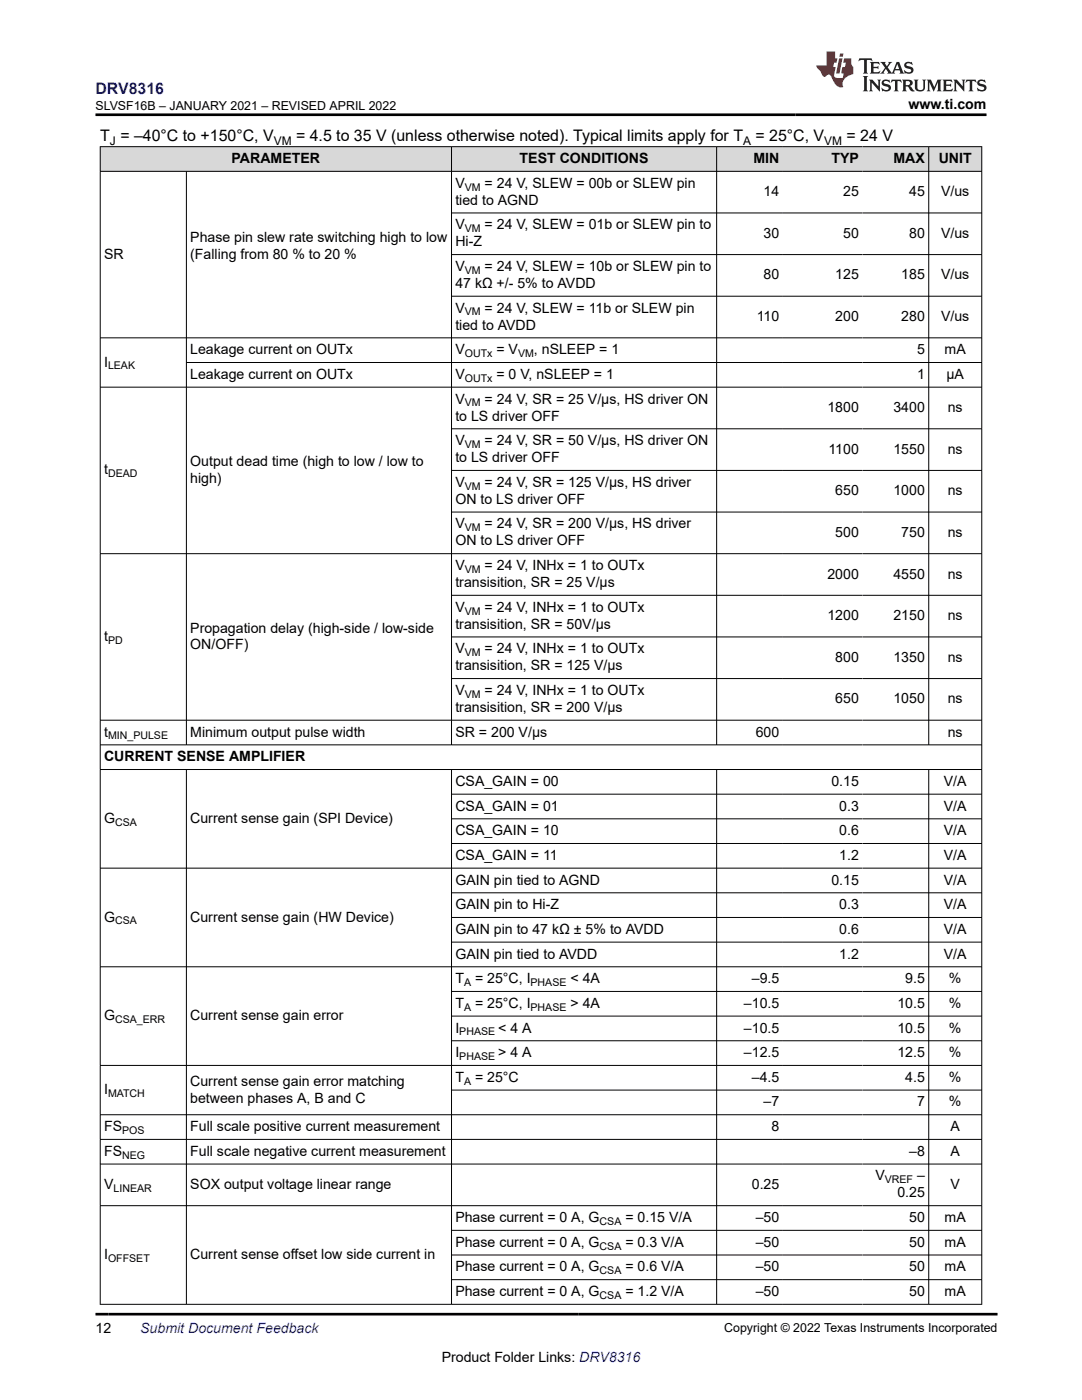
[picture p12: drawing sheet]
<svg xmlns="http://www.w3.org/2000/svg" width="216mm" height="279mm" viewBox="0 0 216 279" stroke-linecap="round" stroke-linejoin="round" font-family="sans-serif">
<defs><g id="words">
<text font-size="3.2" fill="#00f" x="19" y="18.7">DRV8316</text>
<g font-size="3.2">
<text x="20" y="28.2">T = –40°C to +150°C, V</text>
<text x="59.1" y="28.2">= 4.5 to 35 V (unless otherwise noted). Typical limits apply for T</text>
<text x="150.7" y="28.2">= 25°C, V</text>
<text x="168.9" y="28.2">= 24 V</text>
</g>
<g font-size="2.8">
<text x="181.3" y="21.8">www.ti.com</text>
<text x="46.2" y="32.5">PARAMETER</text>
<text x="103.7" y="32.5">TEST CONDITIONS</text>
<text x="150.3" y="32.5">MIN</text>
<text x="165.9" y="32.5">TYP</text>
<text x="178.3" y="32.5">MAX</text>
<text x="187.3" y="32.5">UNIT</text>
<text x="90.9" y="37.5">V</text>
<text x="90.9" y="40.9">tied to AGND</text>
<text x="96.7" y="37.5">= 24 V, SLEW = 00b or SLEW pin</text>
<text x="152.4" y="39.2">14</text>
<text x="168.2" y="39.2">25</text>
<text x="181.4" y="39.2">45</text>
<text x="187.8" y="39.2">V/us</text>
<text x="90.9" y="45.8">V</text>
<text x="96.7" y="45.8">= 24 V, SLEW = 01b or SLEW pin to</text>
<text x="152.4" y="47.5">30</text>
<text x="168.2" y="47.5">50</text>
<text x="181.4" y="47.5">80</text>
<text x="187.8" y="47.5">V/us</text>
<text x="20.8" y="51.6">SR</text>
<text x="38" y="48.2">Phase pin slew rate switching high to low</text>
<text x="38" y="51.6">(Falling from 80 % to 20 %</text>
<text x="90.9" y="49.2">Hi-Z</text>
<text x="90.9" y="54.1">V</text>
<text x="90.9" y="57.5">47 kΩ +/- 5% to AVDD</text>
<text x="96.7" y="54.1">= 24 V, SLEW = 10b or SLEW pin to</text>
<text x="152.4" y="55.8">80</text>
<text x="166.7" y="55.8">125</text>
<text x="179.8" y="55.8">185</text>
<text x="187.8" y="55.8">V/us</text>
<text x="90.9" y="62.4">V</text>
<text x="90.9" y="65.8">tied to AVDD</text>
<text x="96.7" y="62.4">= 24 V, SLEW = 11b or SLEW pin</text>
<text x="151" y="64.1">110</text>
<text x="166.7" y="64.1">200</text>
<text x="179.8" y="64.1">280</text>
<text x="187.8" y="64.1">V/us</text>
<text x="38" y="70.7">Leakage current on OUTx</text>
<text x="90.9" y="70.7">V</text>
<text x="99.1" y="70.7">= V</text>
<text x="106.5" y="70.7">, nSLEEP = 1</text>
<text x="183" y="70.7">5</text>
<text x="188.5" y="70.7">mA</text>
<text x="20.8" y="73.2">I</text>
<text x="38" y="75.6">Leakage current on OUTx</text>
<text x="90.9" y="75.6">V</text>
<text x="99.1" y="75.6">= 0 V, nSLEEP = 1</text>
<text x="183" y="75.6">1</text>
<text x="188.9" y="75.6">µA</text>
<text x="90.9" y="80.5">V</text>
<text x="90.9" y="83.9">to LS driver OFF</text>
<text x="96.7" y="80.5">= 24 V, SR = 25 V/µs, HS driver ON</text>
<text x="165.1" y="82.2">1800</text>
<text x="178.3" y="82.2">3400</text>
<text x="189.1" y="82.2">ns</text>
<text x="90.9" y="88.8">V</text>
<text x="96.7" y="88.8">= 24 V, SR = 50 V/µs, HS driver ON</text>
<text x="20.8" y="94.7">t</text>
<text x="38" y="93">Output dead time (high to low / low to</text>
<text x="90.9" y="92.2">to LS driver OFF</text>
<text x="165.3" y="90.5">1100</text>
<text x="178.3" y="90.5">1550</text>
<text x="189.1" y="90.5">ns</text>
<text x="38" y="96.4">high)</text>
<text x="90.9" y="97.2">V</text>
<text x="90.9" y="100.5">ON to LS driver OFF</text>
<text x="96.7" y="97.2">= 24 V, SR = 125 V/µs, HS driver</text>
<text x="166.7" y="98.9">650</text>
<text x="178.3" y="98.9">1000</text>
<text x="189.1" y="98.9">ns</text>
<text x="90.9" y="105.5">V</text>
<text x="96.7" y="105.5">= 24 V, SR = 200 V/µs, HS driver</text>
<text x="166.7" y="107.2">500</text>
<text x="179.8" y="107.2">750</text>
<text x="189.1" y="107.2">ns</text>
<text x="90.9" y="108.9">ON to LS driver OFF</text>
<text x="90.9" y="113.8">V</text>
<text x="96.7" y="113.8">= 24 V, INHx = 1 to OUTx</text>
<text x="90.9" y="117.2">transisition, SR = 25 V/µs</text>
<text x="165.1" y="115.5">2000</text>
<text x="178.3" y="115.5">4550</text>
<text x="189.1" y="115.5">ns</text>
<text x="90.9" y="122.1">V</text>
<text x="90.9" y="125.5">transisition, SR = 50V/µs</text>
<text x="96.7" y="122.1">= 24 V, INHx = 1 to OUTx</text>
<text x="165.1" y="123.8">1200</text>
<text x="178.3" y="123.8">2150</text>
<text x="189.1" y="123.8">ns</text>
<text x="20.8" y="127.9">t</text>
<text x="38" y="126.2">Propagation delay (high-side / low-side</text>
<text x="38" y="129.6">ON/OFF)</text>
<text x="90.9" y="130.4">V</text>
<text x="96.7" y="130.4">= 24 V, INHx = 1 to OUTx</text>
<text x="90.9" y="133.8">transisition, SR = 125 V/µs</text>
<text x="166.7" y="132.1">800</text>
<text x="178.3" y="132.1">1350</text>
<text x="189.1" y="132.1">ns</text>
<text x="90.9" y="138.7">V</text>
<text x="90.9" y="142.1">transisition, SR = 200 V/µs</text>
<text x="96.7" y="138.7">= 24 V, INHx = 1 to OUTx</text>
<text x="166.7" y="140.4">650</text>
<text x="178.3" y="140.4">1050</text>
<text x="189.1" y="140.4">ns</text>
<text x="20.8" y="147">t</text>
<text x="38" y="147">Minimum output pulse width</text>
<text x="90.9" y="147">SR = 200 V/µs</text>
<text x="150.8" y="147">600</text>
<text x="189.1" y="147">ns</text>
<text x="20.8" y="151.9">CURRENT SENSE AMPLIFIER</text>
<text x="90.9" y="156.8">CSA_GAIN = 00</text>
<text x="90.9" y="161.8">CSA_GAIN = 01</text>
<text x="165.9" y="156.8">0.15</text>
<text x="167.5" y="161.8">0.3</text>
<text x="188.3" y="156.8">V/A</text>
<text x="188.3" y="161.8">V/A</text>
<text x="20.8" y="164.2">G</text>
<text x="38" y="164.2">Current sense gain (SPI Device)</text>
<text x="90.9" y="166.7">CSA_GAIN = 10</text>
<text x="167.5" y="166.7">0.6</text>
<text x="188.3" y="166.7">V/A</text>
<text x="90.9" y="171.6">CSA_GAIN = 11</text>
<text x="167.5" y="171.6">1.2</text>
<text x="188.3" y="171.6">V/A</text>
<text x="90.9" y="176.5">GAIN pin tied to AGND</text>
<text x="165.9" y="176.5">0.15</text>
<text x="188.3" y="176.5">V/A</text>
<text x="20.8" y="183.9">G</text>
<text x="38" y="183.9">Current sense gain (HW Device)</text>
<text x="90.9" y="181.5">GAIN pin to Hi-Z</text>
<text x="167.5" y="181.5">0.3</text>
<text x="188.3" y="181.5">V/A</text>
<text x="90.9" y="186.4">GAIN pin to 47 kΩ ± 5% to AVDD</text>
<text x="90.9" y="191.3">GAIN pin tied to AVDD</text>
<text x="167.5" y="186.4">0.6</text>
<text x="167.5" y="191.3">1.2</text>
<text x="188.3" y="186.4">V/A</text>
<text x="188.3" y="191.3">V/A</text>
<text x="90.9" y="196.2">T</text>
<text x="94.8" y="196.2">= 25°C, I</text>
<text x="113.8" y="196.2">&lt; 4A</text>
<text x="150" y="196.2">–9.5</text>
<text x="180.6" y="196.2">9.5</text>
<text x="189.4" y="196.2">%</text>
<text x="20.8" y="203.6">G</text>
<text x="38" y="203.6">Current sense gain error</text>
<text x="90.9" y="201.1">T</text>
<text x="94.8" y="201.1">= 25°C, I</text>
<text x="113.8" y="201.1">&gt; 4A</text>
<text x="148.5" y="201.1">–10.5</text>
<text x="179.1" y="201.1">10.5</text>
<text x="189.4" y="201.1">%</text>
<text x="90.9" y="206.1">I</text>
<text x="99.4" y="206.1">&lt; 4 A</text>
<text x="148.5" y="206.1">–10.5</text>
<text x="179.1" y="206.1">10.5</text>
<text x="189.4" y="206.1">%</text>
<text x="90.9" y="211">I</text>
<text x="90.9" y="215.9">T</text>
<text x="94.8" y="215.9">= 25°C</text>
<text x="99.4" y="211">&gt; 4 A</text>
<text x="148.5" y="211">–12.5</text>
<text x="150" y="215.9">–4.5</text>
<text x="179.1" y="211">12.5</text>
<text x="180.6" y="215.9">4.5</text>
<text x="189.4" y="211">%</text>
<text x="189.4" y="215.9">%</text>
<text x="20.8" y="218.4">I</text>
<text x="38" y="216.7">Current sense gain error matching</text>
<text x="38" y="220.1">between phases A, B and C</text>
<text x="152.4" y="220.8">–7</text>
<text x="183" y="220.8">7</text>
<text x="189.4" y="220.8">%</text>
<text x="20.8" y="225.7">FS</text>
<text x="38" y="225.7">Full scale positive current measurement</text>
<text x="153.9" y="225.7">8</text>
<text x="189.7" y="225.7">A</text>
<text x="20.8" y="230.7">FS</text>
<text x="38" y="230.7">Full scale negative current measurement</text>
<text x="181.4" y="230.7">–8</text>
<text x="189.7" y="230.7">A</text>
<text x="20.8" y="237.3">V</text>
<text x="38" y="237.3">SOX output voltage linear range</text>
<text x="150" y="237.3">0.25</text>
<text x="174.7" y="235.6">V</text>
<text x="179.1" y="239">0.25</text>
<text x="183" y="235.6">–</text>
<text x="189.7" y="237.3">V</text>
<text x="90.9" y="243.9">Phase current = 0 A, G</text>
<text x="124.8" y="243.9">= 0.15 V/A</text>
<text x="150.8" y="243.9">–50</text>
<text x="181.4" y="243.9">50</text>
<text x="188.5" y="243.9">mA</text>
<text x="20.8" y="251.3">I</text>
<text x="38" y="251.3">Current sense offset low side current in</text>
<text x="90.9" y="248.8">Phase current = 0 A, G</text>
<text x="124.8" y="248.8">= 0.3 V/A</text>
<text x="150.8" y="248.8">–50</text>
<text x="181.4" y="248.8">50</text>
<text x="188.5" y="248.8">mA</text>
<text x="90.9" y="253.7">Phase current = 0 A, G</text>
<text x="124.8" y="253.7">= 0.6 V/A</text>
<text x="150.8" y="253.7">–50</text>
<text x="181.4" y="253.7">50</text>
<text x="188.5" y="253.7">mA</text>
<text x="90.9" y="258.7">Phase current = 0 A, G</text>
<text x="124.8" y="258.7">= 1.2 V/A</text>
<text x="150.8" y="258.7">–50</text>
<text x="181.4" y="258.7">50</text>
<text x="188.5" y="258.7">mA</text>
<text x="19" y="266.1">12</text>
<text x="88.1" y="271.7">Product Folder Links: DRV8316</text>
</g>
<text font-size="2.8" fill="#00f" x="28" y="266.1">Submit Document Feedback</text>
<g font-size="2.5">
<text x="19.1" y="21.9">SLVSF16B – JANUARY 2021 – REVISED APRIL 2022</text>
<text x="144.5" y="265.8">Copyright © 2022 Texas Instruments Incorporated</text>
</g>
<g font-size="2.4">
<text x="21.9" y="28.9">J</text>
<text x="54.6" y="28.9">VM</text>
<text x="148.3" y="28.9">A</text>
<text x="164.5" y="28.9">VM</text>
</g>
<g font-size="2.1">
<text x="92.7" y="38">VM</text>
<text x="92.7" y="46.3">VM</text>
<text x="92.7" y="54.6">VM</text>
<text x="92.7" y="63">VM</text>
<text x="92.7" y="71.3">OUTx</text>
<text x="103.4" y="71.3">VM</text>
<text x="21.6" y="73.7">LEAK</text>
<text x="92.7" y="76.2">OUTx</text>
<text x="92.7" y="81.1">VM</text>
<text x="92.7" y="89.4">VM</text>
<text x="21.6" y="95.3">DEAD</text>
<text x="92.7" y="97.7">VM</text>
<text x="92.7" y="106">VM</text>
<text x="92.7" y="114.3">VM</text>
<text x="92.7" y="122.6">VM</text>
<text x="21.6" y="128.5">PD</text>
<text x="92.7" y="131">VM</text>
<text x="92.7" y="139.3">VM</text>
<text x="21.6" y="147.6">MIN_PULSE</text>
<text x="23" y="164.8">CSA</text>
<text x="23" y="184.5">CSA</text>
<text x="92.6" y="196.8">A</text>
<text x="105.9" y="196.8">PHASE</text>
<text x="92.6" y="201.7">A</text>
<text x="105.9" y="201.7">PHASE</text>
<text x="23" y="204.2">CSA_ERR</text>
<text x="91.6" y="206.6">PHASE</text>
<text x="91.6" y="211.5">PHASE</text>
<text x="21.6" y="218.9">MATCH</text>
<text x="92.6" y="216.5">A</text>
<text x="24.4" y="226.3">POS</text>
<text x="24.4" y="231.2">NEG</text>
<text x="22.6" y="237.8">LINEAR</text>
<text x="176.6" y="236.2">VREF</text>
<text x="119.6" y="244.5">CSA</text>
<text x="21.6" y="251.8">OFFSET</text>
<text x="119.6" y="249.4">CSA</text>
<text x="119.6" y="254.3">CSA</text>
<text x="119.6" y="259.2">CSA</text>
</g>
</g></defs>
<g fill="#d8d8d8">
<path d="M20 29.3h175.9v4.9h-175.9z" fill-rule="evenodd"/>
<path d="M20.1 29.3h69.9v4.8h-69.9z" fill-rule="evenodd"/>
<path d="M90.2 29.3h52.7v4.8h-52.7z" fill-rule="evenodd"/>
<path d="M143.1 29.3h13.1v4.8h-13.1z" fill-rule="evenodd"/>
<path d="M156.2 29.3h15.9v4.8h-15.9z" fill-rule="evenodd"/>
<path d="M172.1 29.3h13.2v4.8h-13.2z" fill-rule="evenodd"/>
<path d="M185.4 29.3h10.4v4.8h-10.4z" fill-rule="evenodd"/>
</g>
<g fill="none" stroke="#000" stroke-width=".2">
<path d="M19.9 29.3h176.1M19.9 34.2h176.1M20 29.2v231.2M37.2 34.2v114.5M90.1 29.2v119.5M143 29.2v119.5M185.3 29.2v119.5M195.9 29.2v231.2M90.1 42.5h105.9M90.1 50.8h105.9M90.1 59.1h105.9M19.9 67.4h176.1"/>
<path d="M19.9 77.3h176.1M37.2 72.3h158.8M90.1 85.6h105.9M90.1 93.9h105.9M90.1 102.2h105.9M90.1 118.8h105.9M196 110.5h-176.1M90.1 127.1h105.9M90.1 135.4h105.9M19.9 148.7h176.1M19.9 153.6h176.1M37.2 153.6v106.8"/>
<path d="M90.1 153.6v106.8M90.1 158.5h105.9M143 153.6v106.8M185.3 153.6v106.8M196 143.7h-176.1M90.1 163.4h105.9M90.1 168.3h105.9M90.1 178.2h105.9M196 173.3h-176.1M19.9 192.9h176.1M90.1 183.1h105.9M90.1 188h105.9"/>
<path d="M90.1 197.9h105.9M19.9 212.6h176.1M90.1 202.8h105.9M90.1 207.7h105.9M90.1 217.5h105.9M19.9 222.5h176.1M19.9 227.4h176.1M19.9 232.3h176.1M19.9 240.6h176.1M90.1 245.5h105.9M90.1 250.5h105.9M90.1 255.4h105.9"/>
<path d="M196 260.3h-176.1"/>
</g>
<path d="M171.5 11.6l-.2 .6 .5-.2h.6v.1v2.2l-.2 .4h1l-.2-.4v-2.2v-.1h.5l.5 .2-.1-.6zM173.6 12.4l.2 .3v1.6l-.2 .4h1.9l.1-.6a1.08 1.08 0 0 1-1.3 .2v-.7h.6l.4 .2v-.7l-.4 .2h-.6v-.5l.2-.2a1 1 0 0 1 1 .3l-.1-.5zM175.7 12.4l.9 1.1-1 1.2h.9l-.2-.2 .5-.8 .4 .8-.2 .2h1.6l-.2-.2 .2-.5h.9l.1 .5-.1 .2h.9l-.2-.4-.8-1.9h-.5l-.9 2.1-.9-1.1 .9-1h-.8l.2 .2-.4 .6-.4-.6 .2-.2zM179 12.8l.4 1h-.7zM180.7 12.5a.65 .65 0 0 0-.2 .7 .65 .65 0 0 0 .6 .5l.6 .1 .1 .3a.79 .79 0 0 1-.7 .4 .79 .79 0 0 1-.7-.5l.1 .7 .2-.1a.93 .93 0 0 0 1.1 0 .93 .93 0 0 0 .4-.9 1.46 1.46 0 0 0-1.2-.6l-.1-.3a1.09 1.09 0 0 1 1.2 .2l-.2-.6-.1 .1-.5-.2zM172.2 15.2l.2 .4v2.2l-.2 .4h1l-.2-.4v-2.2l.2-.4zM173.4 15.9l.2 .4v1.5l-.2 .4h.8l-.3-.4 .1-1.3 1.6 1.8v-2l.2-.4h-.7l.1 .2 .1 1.1-1.2-1.3zM176.2 16a.65 .65 0 0 0-.2 .8 .65 .65 0 0 0 .6 .4l.6 .2 .1 .2a.79 .79 0 0 1-.7 .4 .79 .79 0 0 1-.7-.5l.1 .7 .2-.1a.93 .93 0 0 0 1.1 .1 .93 .93 0 0 0 .4-1 1.46 1.46 0 0 0-1.2-.5l-.1-.4a1.09 1.09 0 0 1 1.2 .2l-.1-.6-.2 .1-.5-.1zM177.9 15.9l-.1 .6a.63 .63 0 0 1 .8-.3v1.6l-.3 .4h1l-.2-.4v-1.6a.66 .66 0 0 1 .8 .3l-.1-.6zM180 15.9l.2 .4v1.5l-.2 .4h1l-.2-.2-.1-.7h.5l.1 .2a.79 .79 0 0 0 1.2 .6l-1-.9a.61 .61 0 0 0 .6-.6 .61 .61 0 0 0-.5-.7zM180.8 16.2h.1a.47 .47 0 0 1 .5 .1 .47 .47 0 0 1 .1 .5l-.1 .1-.7 .1zM182.3 15.9l.2 .2a2.27 2.27 0 0 0 .4 2 1.04 1.04 0 0 0 1.7-.7v-1.3l.2-.2h-.8l.2 .4v1.1a.6 .6 0 0 1-.6 .6 .6 .6 0 0 1-.6-.6v-1.1l.3-.4zM184.9 15.9l.2 .4v1.5l-.2 .4h.8l-.3-.4v-1.4l.9 1.9 .9-1.9v1.4l-.3 .4h1l-.2-.4v-1.5l.2-.4h-.8l-.7 1.5-.6-1.5zM188.1 15.9l.2 .4v1.5l-.2 .4h1.9l.1-.6a1.09 1.09 0 0 1-1.3 .2v-.7h.6l.4 .2v-.6l-.4 .2h-.6v-.6l.2-.1a1.01 1.01 0 0 1 1 .3l-.1-.6zM190.2 15.9l.3 .4v1.5l-.3 .4h.8l-.2-.4v-1.3l1.6 1.8v-2l.2-.4h-.7l.2 .2v1.1l-1.2-1.3zM192.8 15.9l-.1 .6a.63 .63 0 0 1 .8-.3v1.6l-.3 .4h1l-.2-.4v-1.6a.66 .66 0 0 1 .8 .3l-.1-.6zM195.2 16a.65 .65 0 0 0-.2 .8 .65 .65 0 0 0 .6 .4l.6 .2 .2 .2a.79 .79 0 0 1-.7 .4 .79 .79 0 0 1-.7-.5l.1 .7 .2-.1a.93 .93 0 0 0 1 .1 .93 .93 0 0 0 .5-1 1.46 1.46 0 0 0-1.3-.5v-.4a1.09 1.09 0 0 1 1.2 .2l-.2-.6-.2 .1-.5-.1z" fill="#231f20"/>
<path d="M164.9 10.3v2.7h-2l.1 .4 .8 1a.95 .95 0 0 0 1 .9 .59 .59 0 0 1 .5-.4 .59 .59 0 0 1 .5 .3l.4 .8a1.59 1.59 0 0 0 2.1 1.4 1.61 1.61 0 0 1 1-2.3l1-.3-.1-1.5a1.59 1.59 0 0 1-.3-1.7h-1.5l-.2 .9h.6l-.2 .9h-.5l-.2 .9v.3l.4 .1-.1 .9h-.7a.73 .73 0 0 1-1-.7l.3-1.5h-.5l.1-.9h.5l.2-.9h-.5v-1.3zM167.4 11.6l-.6 3.1h.7l.6-3.1zM167.6 10.7l-.1 .6h.7l.1-.6z" fill="#ed1c24"/>
<path d="M19 22.9h177.8M19 262.3h180" fill="none" stroke="#000" stroke-width=".53"/>
<use href="#words"/>
</svg>
